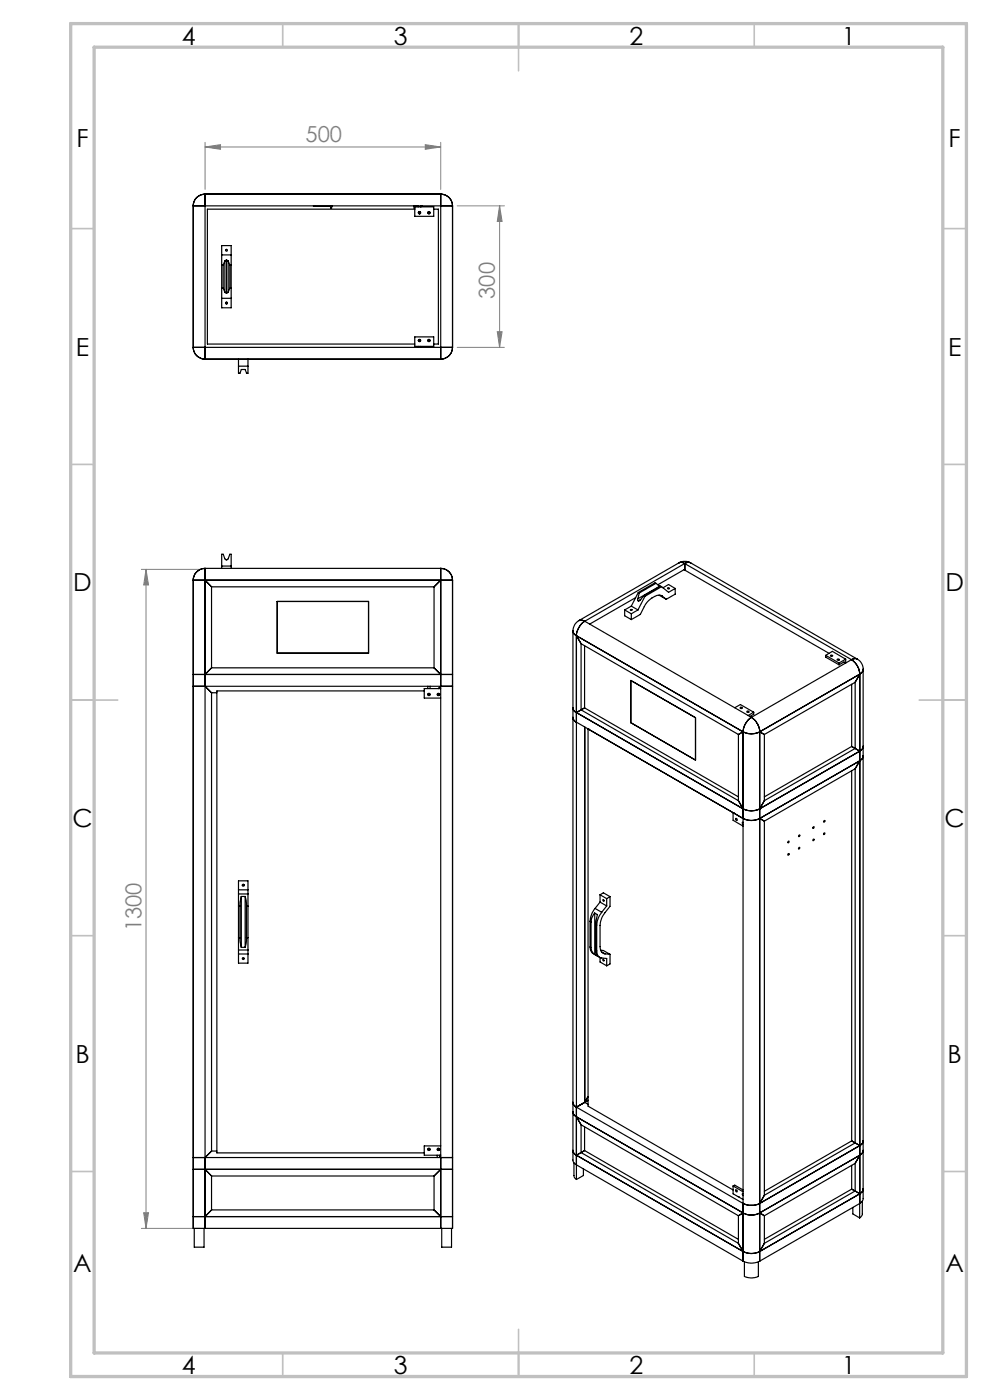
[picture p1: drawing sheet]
<svg xmlns="http://www.w3.org/2000/svg" width="210mm" height="297mm" viewBox="0 0 210 297" stroke-linecap="round" stroke-linejoin="round" font-family="sans-serif">
<defs><g id="words">
<g font-size="5.3">
<text x="38.5" y="9.5">4</text>
<text x="83.5" y="9.5">3</text>
<text x="133.6" y="9.5">2</text>
<text x="178.6" y="9.5">1</text>
<text x="16.2" y="31.3">F</text>
<text x="201.2" y="31.3">F</text>
<text x="16.1" y="75.5">E</text>
<text x="201.1" y="75.5">E</text>
<text x="15.5" y="125.5">D</text>
<text x="200.5" y="125.5">D</text>
<text x="15.4" y="175.5">C</text>
<text x="200.4" y="175.5">C</text>
<text x="16" y="225.5">B</text>
<text x="201" y="225.5">B</text>
<text x="15.5" y="269.8">A</text>
<text x="200.5" y="269.8">A</text>
<text x="38.5" y="291.5">4</text>
<text x="83.5" y="291.5">3</text>
<text x="133.6" y="291.5">2</text>
<text x="178.6" y="291.5">1</text>
</g>
<g font-size="4.7" fill="#808080">
<text x="64.8" y="30.2">500</text>
<text x="105" y="63.4" transform="rotate(-90 105 63.4)">300</text>
<text x="30" y="197.6" transform="rotate(-90 30 197.6)">1300</text>
</g>
</g></defs>
<g fill="none" stroke="#808080" stroke-width=".21">
<path d="M43.5 31.2l3.3-.5v1zM43.5 30.2v10M43.5 31.2h50M90.2 30.7l3.3 .5-3.3 .5zM93.5 30.2v10M97 43.7h10M106 43.7l.5 3.3h-1zM106 43.7v30M97 73.7h10M105.5 70.4h1l-.5 3.3zM30 120.8h12.5M31 120.8v139.8"/>
<path d="M31 120.8l.5 3.3h-1zM30.5 257.3h1l-.5 3.3zM30 260.6h12.5"/>
</g>
<g fill="none" stroke="#c0c0c0" stroke-width=".35">
<path d="M60 5v5M110 5v10M160 5v5M15 48.5h5M200 48.5h5M15 98.5h5M200 98.5h5M15 148.5h10M195 148.5h10M15 198.5h5M200 198.5h5M15 248.5h5"/>
<path d="M200 248.5h5M60 287v5M110 282v10M160 287v5"/>
</g>
<path d="M15 5h190v287h-190zM20 10h180v277h-180z" fill="none" stroke="#c0c0c0" stroke-width=".7"/>
<g fill="#808080">
<path d="M90.2 30.7l3.3 .5-3.3 .5zM43.5 31.2l3.3-.5v1z"/>
<path d="M105.5 70.4h1l-.5 3.3zM106 43.7l.5 3.3h-1z"/>
<path d="M31 120.8l.5 3.3h-1zM30.5 257.3h1l-.5 3.3z"/>
</g>
<g fill="none" stroke="#000" stroke-width=".25">
<path d="M41 43.7h2.5M41 43.7v30M43.5 41.2v2.5M43.5 41.2a2.52 2.52 0 0 0-2.5 2.5M43.5 43.7v30M43.5 43.7h50M43.5 41.2h50M47 52.1h2v13.2h-2zM47 56.2h.3M47 54.1h2M47.3 56.2v5M47.7 55.4l-.4 .8"/>
<path d="M47.7 55.4v6.6M48 55.2l.4 .2M48 55.2l-.3 .2M48 55.2v7M48.4 55.4v6.6M48.4 55.4l.4 .8M48.8 56.2v5M48.8 56.2h.2M66.5 43.7l.3 .1M66.8 43.7v.1M70.2 43.7v.4h.1M70.3 44.1h.1"/>
<path d="M70.3 43.8v.3M70.5 43.7l-3.7 .1M87.8 43.7h.1M87.8 43.7h.9l-.9 .1M87.8 43.7v.1M87.8 43.8l.1 .5M87.8 43.8h.9M87.8 43.8h.1M87.9 44.3h.1M87.9 44.3v.1M88 43.9h4v2h-4zM88 44.4h-44v28.6h44"/>
<path d="M88.4 43.7h-.6M88.7 43.7h-.9M88.7 43.7v.2M88.9 45.2v.1M89 45.2v.1M89.1 45v.2h-.3M89.3 43.7v.2M89.3 43.7h.1M89.3 43.8h.1M89.4 43.7h-.1M89.4 43.7h.1M92 44.4h1v28.6h-1"/>
<path d="M93.5 43.7h2.5M93.5 41.2a2.52 2.52 0 0 1 2.5 2.5M93.5 41.2v2.5M93.5 43.7v30M96 43.7v30M41 73.7a2.52 2.52 0 0 0 2.5 2.5M41 73.7h2.5M43.5 73.7v2.5M43.5 76.2h50M43.5 73.7h50M47 61.2h.3M47 63.3h2"/>
<path d="M47.3 61.2l.4 .8M47.7 62l.3 .2M47.8 64.3a.19 .19 0 0 0 .2 .2 .19 .19 0 0 0 .2-.2M48.4 62l-.4 .2M48.8 61.2l-.4 .8M48.8 61.2h.2M50.6 77.7v1.5h.3l.3-.8h.8l.3 .8h.3v-1.5M50.6 76.2v1.5M50.6 77.7h2M52.6 76.2v1.5M88 71.5h4v2h-4zM88.7 73.5v.2"/>
<path d="M89.3 73.5v.2M93.5 73.7v2.5M93.5 73.7h2.5M96 73.7a2.52 2.52 0 0 1-2.5 2.5M144 119.4a2.63 2.63 0 0 1 2.5 0M144 119.4l.6-.1 .6 .3M144 119.4l-21.2 12.3M145.2 119.6v1.3M145.2 119.6l-21.2 12.2M145.2 119.6l35.4 20.3M146.5 119.4l-.6-.1-.7 .3M146.5 119.4l35.4 20.4"/>
<path d="M41 123.1h2.5M41 123.1v137.5h2.5M43.5 120.6v2.5M43.5 120.6a2.52 2.52 0 0 0-2.5 2.5M43.5 123.1l1.4 1.4M43.5 123.1v137.5M43.5 123.1h50M43.5 120.6h50M44.9 124.5v17.2M44.9 124.5h47.2M47 120.6v-3h.3l.4 1 .3 .2 .4-.2 .4-1h.2v3M47 120.1h2"/>
<path d="M58.8 127.6h19.4v11h-19.4zM92.1 124.5v17.2M93.5 120.6a2.52 2.52 0 0 1 2.5 2.5M93.5 123.1h2.5M93.5 120.6v2.5M93.5 123.1l-1.4 1.4M93.5 123.1v137.5M96 123.1v137.5h-2.5M121.5 133.8l.1 .5 .7 .6M121.5 133.8l.1 112.6 .7 .7 35.3 20.4M122.3 134.9l1 1.7M122.3 134.9v115.3"/>
<path d="M122.3 134.9l35.3 20.4M122.8 131.7a2.57 2.57 0 0 0-1.3 2.1M122.8 131.7l.6-.2 .6 .3M123.3 136.6v14l33.3 19.3M123.3 136.6l33.3 19.2M124 137v13.2M124 131.8a4 4 0 0 0-1.7 3.1M124 131.8l35.4 20.4M132.5 129.4l1.4 .8M132.5 129.4v1.2l1.4 .8M133.7 129.4l.3-.1 .1 .1-.3 .1zM133.9 130.2v1.2"/>
<path d="M133.9 128.6l1.4 .8M133.9 128.6l-1.4 .8M134.8 126.8l-9.7 5.6M135.3 127l.1 .5M135.3 129.4l-1.4 .8M135.4 125.7l-1.5 2.9M135.4 125.7l.2 .1M135.6 125.8l-.3 1.2M135.9 127.2l-.5 .3M136.6 126.4l-1 1.1h-.2M136.6 126.4l.2 .1M136.8 126.5l-1.5 2.9"/>
<path d="M139.1 123.8l-3.5 2M139.1 123.8l.8 .6M139.1 123.8l-.2-.2-3.5 2.1M139.5 124.1l5.6-3.2 30.8 17.7M139.8 126.3l1.5 .8M139.9 124.4h.1M139.9 124.4l-4.6 2.6M140.2 126.3l.3 .2M140.3 124.5l1.5 1.2 1.4-.9M140.3 124.5l-3.5 2M140.3 124.5l-.2-.1-3.5 2M140.5 126.5a1.79 1.79 0 0 0-2.2 .4 4.4 4.4 0 0 0-1.6 1.8l-.9 1.6-1.9 1.1"/>
<path d="M140.5 126.5l.8 .6M140.6 124.7l1.2-.7 1.4 .8M143.2 124.8v1.2l-1.9 1.1M175.2 139v.4l2.8 1.6M175.2 139l2.8 1.6M175.2 139l1.4-.8 2.8 1.6M176.1 139.1l.3-.1 .2 .1a.26 .26 0 0 1-.2 .2 .26 .26 0 0 1-.3-.2zM177.6 139.8h.3l.1 .2h-.4zM179.4 139.8l-1.4 .8M179.4 139.8v.8l-.4-.2-1 .6M180.6 139.9a4 4 0 0 1 1.8 3.1M180.6 139.9l-21.2 12.3"/>
<path d="M181.9 139.8a2.44 2.44 0 0 1 1.2 2.2M181.9 139.8l-.5-.1-.8 .2M41 145.6h2.5zM41 143.1h2.5zM43.5 143.1h50M43.5 145.6l1.4 1.4M43.5 145.6h50M44.9 147v97.2M44.9 141.7l-1.4 1.4M44.9 141.7h47.2M44.9 147h1.1M90 146.6h-44v98h44"/>
<path d="M90.7 145.6v.5M91.2 145.6v.5M92.1 141.7l1.4 1.4M93.5 145.6h2.5M93.5 143.1h2.5M93.5 146.1h-3.5v2h3.5M93.5 145.6l-.5 .5M121.5 150.2l.1 .4 .7 .6M121.5 152.2l.1 .4 .5 .5 35.5 20.5M122.3 151.2l35.3 20.4M124 150.2l-1.7 1M124 150.2l32.6 18.8"/>
<path d="M124 154.2v79.7M124.7 154.7h.1M124.7 154.7v80l30.8 17.7M133.8 144.4l13.7 7.9v9l-13.7-8zM155.9 150.1l1.2-.6 2.8 1.6M156.6 155.8v14.1M157.1 150.1h.4a.21 .21 0 0 1-.3 .2 .21 .21 0 0 1-.1-.2zM157.6 155.3a3.9 3.9 0 0 0 3.5 0M157.6 155.3v112.2M157.6 155.3l-1 .5M158.5 150.9l.3-.1 .1 .3a.23 .23 0 0 1-.3 .1 .23 .23 0 0 1-.1-.3zM159.4 152.2a4 4 0 0 1 1.7 3.1"/>
<path d="M159.4 152.2a4 4 0 0 0-1.8 3.1M159.9 151.1l-1.2 .7M159.9 151.1v.4l-.9 .5M161.1 155.3v112.2M161.1 155.3l1 .5M162.1 155.8v14.1M178 140.6v.4M180.7 158.4l1.7 .9M180.7 145.2v13.2M180.7 158.4l-18.6 10.6M181.4 144.7v14.1l-19.3 11.1M181.4 144.7l-19.3 11.1"/>
<path d="M182.4 143l-1 1.7M182.4 143v115.4M182.4 159.3l-21.3 12.3M182.4 143l-21.3 12.3M183.1 142l-.2 .6-.5 .4M183.1 142v112.3l-.1 .4-.6 .6-21.3 12.2M183.1 158.3l-.2 .6-.5 .4M155.5 172.4h.1M155.5 172.4v1.6l2.1 1.3M155.5 172.4l2.1 1.2M156.6 169.9l1 1.7M157.6 174.4l-.2 .1 .2 .4"/>
<path d="M157.6 171.6a3.9 3.9 0 0 0 3.5 0M157.6 173.6a3.9 3.9 0 0 0 3.5 0M161.1 173.6l1 .6M162.1 174.2v79.4M162.1 169.9l-1 1.7M169.4 179.9l.3-.1-.2 .3zM172.5 175.4h.2l-.2 .4zM172.5 178h.1l.1 .2-.2 .2zM174.8 174.1h.2l-.2 .3h-.1zM174.8 176.7h.1l.1 .1-.3 .3zM180.7 163.5v78.5M181.4 163.1v79.4l-19.3 11.1"/>
<path d="M181.4 163.1l-19.3 11.1M182.4 161.4l-21.3 12.2M182.4 161.4l-1 1.7M183.1 160.4l-.2 .6-.5 .4M50.6 189.6v2.6M50.6 198.9v2.6M50.6 192.2h.3M50.6 189.6h2M50.6 198.9h.3M50.6 189.6v-2.7h2v2.7M50.6 192.2v6.7M50.6 188.8h2"/>
<path d="M50.9 198.9l.3 2.1M50.9 192.2v6.7M51.2 190.2l-.3 2M51.2 190.2h.8M51.2 190.2v10.8M51.4 187.8a.19 .19 0 0 1 .2-.2 .19 .19 0 0 1 .2 .2M52 190.2l.3 2M52 190.2v10.8M52.3 198.9l-.3 2.1M52.3 192.2h.3M52.3 192.2v6.7M52.3 198.9h.3"/>
<path d="M52.6 189.6v2.6M52.6 198.9v2.6M52.6 192.2v6.7M125.2 195.4l.2 .2M125.2 195.4v5.5M125.4 195.6v5.4M126.2 193.7l-.7 1.1-.1 .8M126.2 193.7l.5 .3-.3 2.1M126.2 193.7v8.8M126.2 192.7a4.6 4.6 0 0 0-1 2.7M126.2 192.7l1.4 .8M126.4 196.1l.2 .1"/>
<path d="M126.4 196.1v5.5M126.6 196.2v5.5M127.3 189.8v1.6M127.3 191.4l1.4 .8M127.3 189.8l1.4 .8M127.3 189.8l.7-.4 1.4 .8M127.3 191.4l-1.1 1.3M127.6 193.5a4.6 4.6 0 0 0-1 2.7M127.9 190.8l.2 .2v.2zM128.7 190.6v1.6M128.7 192.2l-1.1 1.3M129.4 190.2v2.1l-1.1 1.3a4.6 4.6 0 0 0-1 2.7v4.5a1.36 1.36 0 0 0 1 1.5"/>
<path d="M129.4 190.2l-.7 .4M50.6 201.5v2.8h2v-2.8M50.6 201.5h2M50.6 202.4h2M51.2 201h.8M125.2 200.9l.1 .8 .4 .5 1.5 .9M125.2 200.9l.2 .1M125.4 201l.1 .8 .7 .7M126.4 201.6v.7l.3 .5-.5-.3M126.4 201.6l.2 .1M126.6 201.7a1.36 1.36 0 0 0 1 1.5l1.1 .1v1.6M127.3 203.1v1l1.4 .8"/>
<path d="M127.4 201.6h.6l1.4 .9M127.6 201.9l.7 .4M127.9 203.5l.2 .1v.3zM128.3 202.3l1.1 .2M129.4 202.5v2l-.7 .4M121.5 235.9l.2 .6 .6 .4M121.5 233.9l.2 .6 .6 .4M122.3 234.9l35.3 20.4a4.2 4.2 0 0 0 3.5 0M122.3 236.9l35.3 20.4M122.3 236.9l1 1.7M123.3 238.6v5.9l33.3 19.3M123.3 238.6l33.3 19.3"/>
<path d="M124 239v5.1M124 233.9l-1.7 1M124 233.9l.7 .4M124.7 232.6l-.7 1.3M124.7 233.4l-.7 .5M41 258.1h2.5zM41 245.6h2.5zM41 248.1h2.5zM43.5 248.1h50M43.5 248.1l1.4 1.4M43.5 258.1h50M43.5 245.6h50"/>
<path d="M44.9 249.5v7.2M44.9 249.5h47.2M44.9 256.7l-1.4 1.4M44.9 256.7h47.2M44.9 244.2l-1.4 1.4M44.9 244.2h1.1M92.1 249.5v7.2M92.1 256.7l1.4 1.4M92.7 245.1v.5M93.2 245.1v.5M93.2 245.3l.3 .3M93.5 258.1h2.5"/>
<path d="M93.5 248.1h2.5M93.5 245.6h2.5M93.5 243.1h-3.5v2h3.5M93.5 248.1l-1.4 1.4M121.5 244l.1 .5 .7 .6M121.7 246.7v2.7l.1 .4 .5 .4M122.3 245.1l35.3 20.4M123.8 248v1.4l-1.5 .8M124 244.1l-1.7 1M124 244.1l32.6 18.8M155.5 251.6l.4-.2 1.7 1M155.5 251.6l2.1 1.2"/>
<path d="M155.5 251.6v1.7l2.1 1.2M156 252.4h.1a.21 .21 0 0 1 .3 .2 .21 .21 0 0 1-.2 .2zM156.6 253.9h.1M156.6 257.9v5.9M157.6 253.3h-.2l.2 .3M157.6 257.3a3.9 3.9 0 0 0 3.5 0M157.6 257.3l-1 .6M161.1 257.3l1 .6M162.1 257.9v5.9M162.1 253.6l-1 1.7M180.7 247.2v5.1M180.7 252.3l.7 .4"/>
<path d="M180.7 252.3l-18.6 10.6M180.7 242l1.7 1M180.7 242l-18.6 10.7M180.9 256.1v1.4l1.5 .9M181.4 246.8v5.9M181.4 246.8l-19.3 11.1M181.4 252.7l-19.3 11.1M181.4 252.7l1 .6M182.4 245.1l-21.3 12.2M182.4 245.1l-1 1.7M182.4 253.3l-21.3 12.2M182.4 243l-21.3 12.3"/>
<path d="M182.9 254.8v2.8l-.5 .8M183.1 252.2l-.2 .6-.5 .5M183.1 242l-.1 .5-.6 .5M183.1 244l-.2 .6-.5 .5M41.2 260.6v4h2.1v-4M43.5 260.6h50M93.7 260.6v4h2.1v-4M156.6 263.8l1 1.7M157.6 265.5a3.9 3.9 0 0 0 3.5 0M157.6 267.5a3.9 3.9 0 0 0 3.5 0M157.9 267.7v3.1a3.6 3.6 0 0 0 3 0v-3.1M162.1 263.8l-1 1.7"/>
<circle cx="48" cy="53.1" r=".2"/>
<circle cx="89" cy="45.1" r=".2"/>
<circle cx="89" cy="45.1" r=".26"/>
<circle cx="91" cy="45.1" r=".24"/>
<circle cx="91" cy="45.1" r=".19"/>
<circle cx="48.1" cy="64.3" r=".19"/>
<circle cx="89" cy="72.2" r=".26"/>
<circle cx="89" cy="72.2" r=".21"/>
<circle cx="91" cy="72.2" r=".24"/>
<circle cx="91" cy="72.2" r=".2"/>
<circle cx="141.8" cy="124.8" r=".18"/>
<circle cx="91" cy="147.3" r=".25"/>
<circle cx="91" cy="147.3" r=".2"/>
<circle cx="93" cy="147.3" r=".25"/>
<circle cx="93" cy="147.3" r=".2"/>
<circle cx="156.2" cy="173.9" r=".2"/>
<circle cx="167.2" cy="178.6" r=".17"/>
<circle cx="169.5" cy="177.3" r=".15"/>
<circle cx="51.6" cy="187.8" r=".19"/>
<circle cx="167.3" cy="181.3" r=".16"/>
<circle cx="51.6" cy="203.3" r=".19"/>
<circle cx="91" cy="243.8" r=".25"/>
<circle cx="91" cy="243.8" r=".2"/>
<circle cx="93" cy="243.8" r=".2"/>
<circle cx="93" cy="243.8" r=".25"/>
</g>
<use href="#words"/>
</svg>
